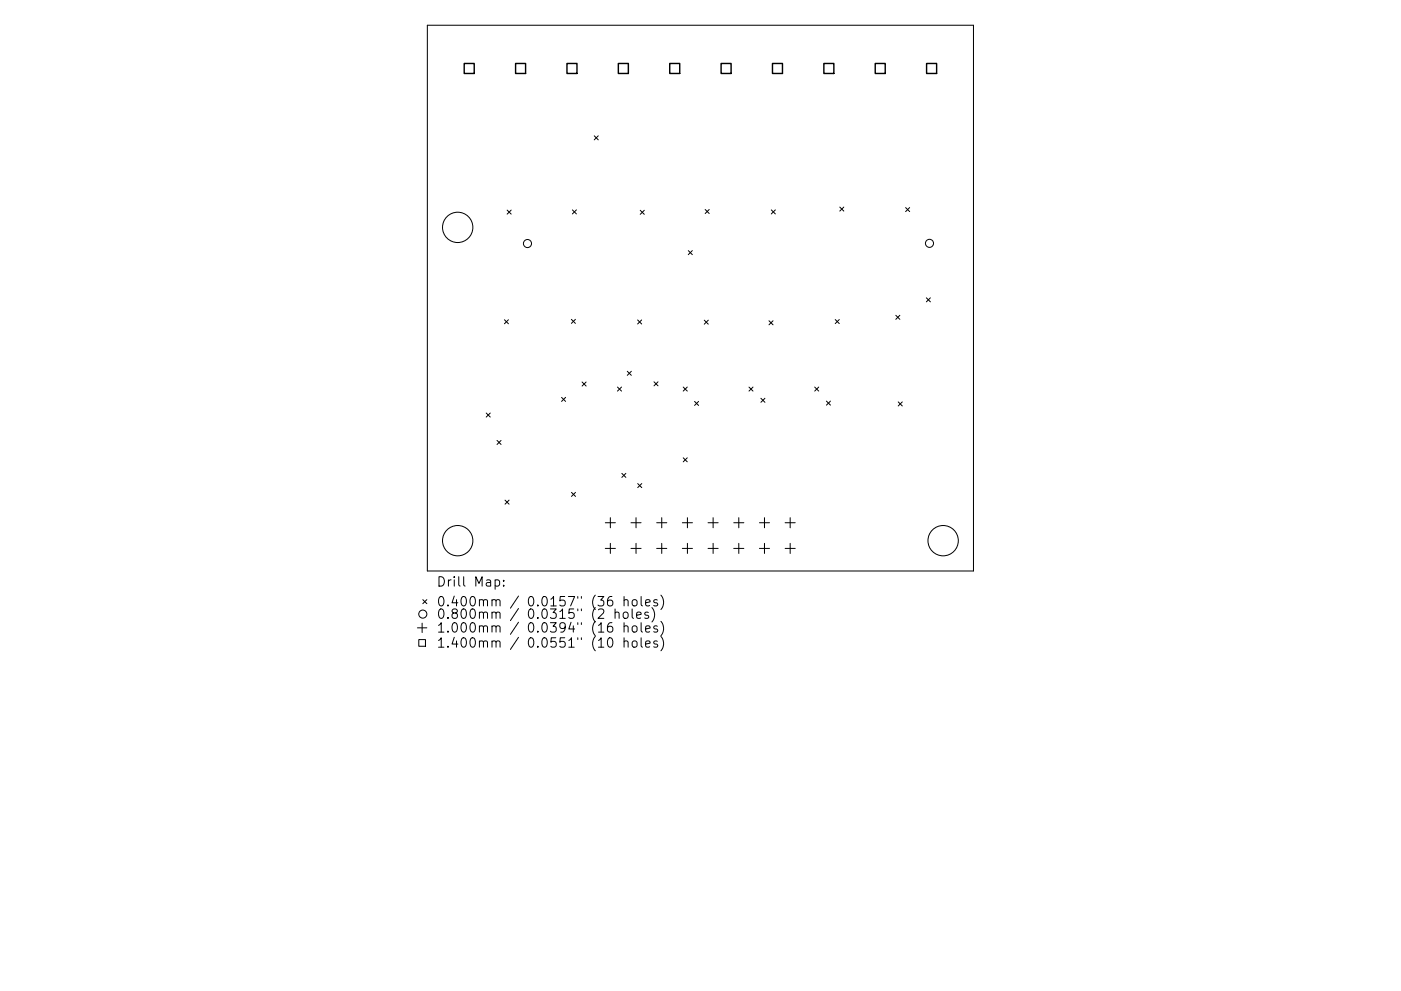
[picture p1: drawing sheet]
<svg xmlns="http://www.w3.org/2000/svg" width="297mm" height="210mm" viewBox="0 0 297 210" stroke-linecap="round" stroke-linejoin="round" font-family="sans-serif">
<defs><g id="words">
<g font-size="2.8">
<text x="92.5" y="124.5">Drill Map:</text>
<text x="92.5" y="128.7">0.400mm / 0.0157&quot; (36 holes)</text>
<text x="92.5" y="131.3">0.800mm / 0.0315&quot; (2 holes)</text>
<text x="92.5" y="134.2">1.000mm / 0.0394&quot; (16 holes)</text>
<text x="92.5" y="137.4">1.400mm / 0.0551&quot; (10 holes)</text>
</g>
</g></defs>
<g fill="none" stroke="#000" stroke-width=".21">
<path d="M90.6 5.4h115.8v115.7h-115.8zM126 28.8l.8 .9M126.8 28.8l-.8 .9M107.5 44.6l.9 .8M108.4 44.6l-.9 .8M121.4 44.5l.8 .9M122.2 44.5l-.8 .9M135.7 44.6l.9 .9M136.6 44.6l-.9 .9M145.9 53.2l.9 .8M146.8 53.2l-.9 .8M149.5 44.4l.9 .9"/>
<path d="M150.4 44.4l-.9 .9M163.5 44.5l.9 .9M164.4 44.5l-.9 .9M178 43.9l.9 .9M178.9 43.9l-.9 .9M192 44l.9 .9M192.9 44l-.9 .9M106.9 67.8l.9 .9M107.8 67.8l-.9 .9M121.1 67.8l.9 .8M122 67.8l-.9 .8M133 78.8l.9 .8"/>
<path d="M133.9 78.8l-.9 .8M135.2 67.9l.8 .8M136 67.9l-.8 .8M149.3 67.9l.9 .9M150.2 67.9l-.9 .9M163 68.1l.9 .8M163.9 68.1l-.9 .8M177.1 67.8l.8 .9M177.9 67.8l-.8 .9M189.9 66.9l.9 .9M190.8 66.9l-.9 .9M196.4 63.2l.9 .8"/>
<path d="M197.3 63.2l-.9 .8M103.1 87.6l.8 .9M103.9 87.6l-.8 .9M105.4 93.4l.8 .9M106.2 93.4l-.8 .9M119.1 84.3l.8 .9M119.9 84.3l-.8 .9M123.4 81l.9 .9M124.3 81l-.9 .9M130.9 82.1l.9 .9M131.8 82.1l-.9 .9M138.7 81l.8 .9"/>
<path d="M139.5 81l-.8 .9M144.9 82.1l.8 .9M144.9 97.1l.8 .9M145.7 82.1l-.8 .9M145.7 97.1l-.8 .9M147.3 85.2l.8 .8M148.1 85.2l-.8 .8M158.8 82.1l.9 .9M159.7 82.1l-.9 .9M161.3 84.5l.9 .9M162.2 84.5l-.9 .9M172.7 82.1l.9 .9"/>
<path d="M173.6 82.1l-.9 .9M175.2 85.1l.9 .9M176.1 85.1l-.9 .9M190.4 85.3l.9 .8M191.3 85.3l-.9 .8M107.1 106.1l.8 .9M107.9 106.1l-.8 .9M121.2 104.5l.8 .8M122 104.5l-.8 .8M128.3 110.9h2.2M128.3 116.4h2.2M129.4 109.8v2.2"/>
<path d="M129.4 115.3v2.1M131.8 100.4l.9 .9M132.7 100.4l-.9 .9M133.8 110.9h2.1M133.8 116.4h2.1M134.9 109.8v2.2M134.9 115.3v2.1M135.2 102.6l.9 .9M136.1 102.6l-.9 .9M139.2 110.9h2.2M139.2 116.4h2.2M140.3 109.8v2.2"/>
<path d="M140.3 115.3v2.1M144.7 110.9h2.1M144.7 116.4h2.1M145.7 109.8v2.2M145.7 115.3v2.1M150.1 110.9h2.2M150.1 116.4h2.2M151.2 109.8v2.2M151.2 115.3v2.1M155.6 110.9h2.1M155.6 116.4h2.1M156.6 109.8v2.2"/>
<path d="M156.6 115.3v2.1M161 110.9h2.2M161 116.4h2.2M162.1 109.8v2.2M162.1 115.3v2.1M166.5 110.9h2.1M166.5 116.4h2.1M167.5 109.8v2.2M167.5 115.3v2.1M88.5 133.2h2M88.8 135.7h1.4v1.4h-1.4zM89.5 132.2v2"/>
<path d="M89.6 127.2l.9 .9M90.5 127.2l-.9 .9M105 123.1l.6-.1 .3 .4v.6l-.2 .3h-.7M106.8 124.2v.2M106.8 123.1v.2M129 135.5l.5-.2a1.25 1.25 0 0 1 0 2l-.4-.1-.2-.3-.1-.8zM129.7 126.6a.79 .79 0 0 0-.9 .8v.8l.2 .3 .6 .1 .2-.2 .1-.7-.2-.3-.5-.1-.4 .4M129.7 132.1a.79 .79 0 0 0-.9 .9v.7l.2 .3 .6 .1 .2-.2 .1-.6-.2-.3-.5-.1-.4 .4M130.4 130.1a.5 .5 0 0 1 .9 0v1.1M130.4 129.2v2M132.2 130.1a.54 .54 0 0 1 .6-.2 .54 .54 0 0 1 .4 .3v.6a.54 .54 0 0 1-.6 .4 .54 .54 0 0 1-.5-.4zM132.3 127.4l.3-.2 .5 .1 .1 1.3"/>
<path d="M132.3 133a.5 .5 0 0 1 .9 .1v1M132.3 136.2l.3-.2 .5 .1 .1 1.2M132.3 126.6v2M132.3 132.1v2M132.3 135.3v2M134 129.2v1.7l.3 .3M134.1 133a.54 .54 0 0 1 .6-.2 .54 .54 0 0 1 .4 .4v.5a.54 .54 0 0 1-.5 .4 .54 .54 0 0 1-.6-.4zM134.1 136.2l.3-.2 .5 .1 .2 .3v.5a.54 .54 0 0 1-.5 .4 .54 .54 0 0 1-.6-.4zM134.2 127.3l.2-.1a.54 .54 0 0 1 .7 .4v.6a.54 .54 0 0 1-.5 .4 .54 .54 0 0 1-.6-.4v-.6zM135 130.5l.9-.2-.1-.3-.5-.1-.3 .2 .1 1h.7M135.9 126.6v1.7l.3 .3M135.9 132.1v1.7l.3 .3"/>
<path d="M135.9 135.3v1.7l.3 .3M136.9 127.9l.9-.2-.1-.4-.5-.1-.3 .3 .1 1h.7M136.9 133.4l.9-.1-.1-.4-.5-.1-.3 .3 .1 .9h.7M136.9 136.6l.9-.1-.1-.4-.5-.1-.3 .3 .1 .9h.7M137.5 130l-.5-.1-.3 .2 .1 .3 .7 .2v.5h-.8M138.2 128.9a2.29 2.29 0 0 1 0 3.1M139.4 127.3l-.5-.1-.3 .3 .1 .3 .7 .2v.5h-.8M139.4 132.9l-.5-.1-.3 .3 .1 .3 .7 .1v.5h-.8M139.4 136.1l-.5-.1-.3 .3 .1 .3 .7 .1v.5h-.8M140.1 126.3a2.29 2.29 0 0 1 0 3M140.1 131.8a2.29 2.29 0 0 1 0 3.1M140.1 135a2.29 2.29 0 0 1 0 3.1"/>
<circle cx="97" cy="48.2" r="3.2"/>
<circle cx="111.8" cy="51.7" r=".86"/>
<circle cx="197.1" cy="51.6" r=".86"/>
<circle cx="97" cy="114.7" r="3.2"/>
<circle cx="200" cy="114.7" r="3.2"/>
<circle cx="89.6" cy="130.3" r=".86"/>
</g>
<path d="M98.4 13.5h2.1v2.1h-2.1zM109.3 13.5h2.1v2.1h-2.1zM120.2 13.5h2.1v2.1h-2.1zM131.1 13.5h2.1v2.1h-2.1zM142 13.5h2.1v2.1h-2.1zM152.9 13.5h2.1v2.1h-2.1zM163.8 13.5h2.1v2.1h-2.1zM174.7 13.5h2.1v2.1h-2.1zM185.6 13.5h2.1v2.1h-2.1zM196.5 13.5h2.1v2.1h-2.1z" fill="none" stroke="#000" stroke-width=".3"/>
<use href="#words"/>
</svg>
